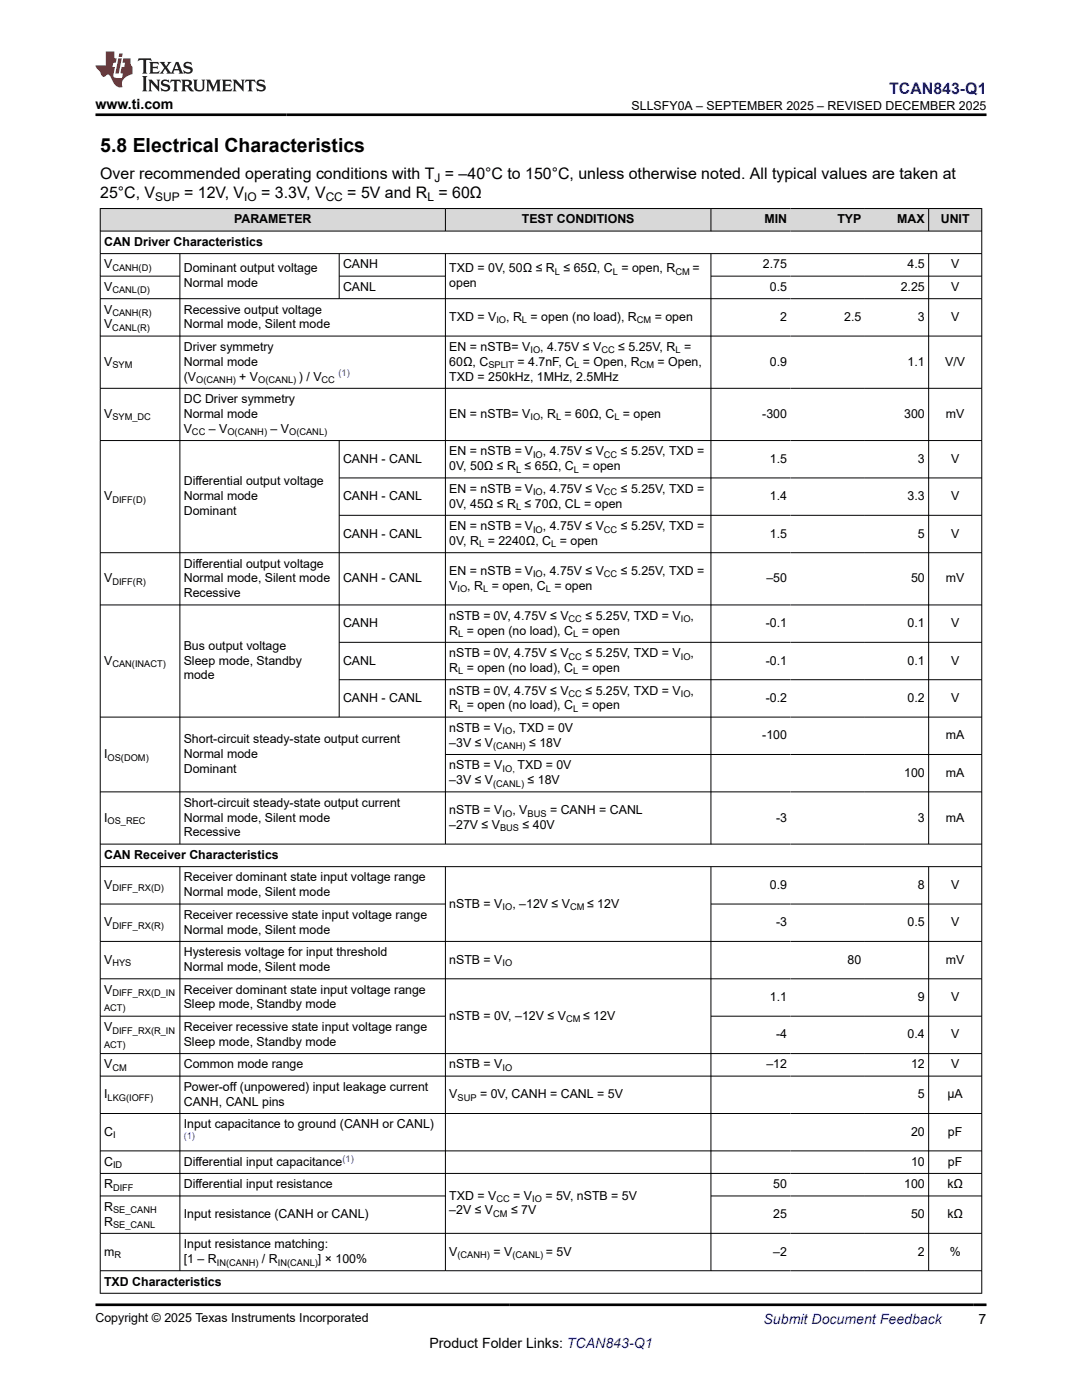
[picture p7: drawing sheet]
<svg xmlns="http://www.w3.org/2000/svg" width="216mm" height="279mm" viewBox="0 0 216 279" stroke-linecap="round" stroke-linejoin="round" font-family="sans-serif">
<defs><g id="words">
<text font-size="3.9" x="20" y="30.3">5.8 Electrical Characteristics</text>
<text font-size="3.2" fill="#00f" x="177.4" y="18.7">TCAN843-Q1</text>
<g font-size="3.2">
<text x="20" y="35.7">Over recommended operating conditions with T = –40°C to 150°C, unless otherwise noted. All typical values are taken at</text>
<text x="20" y="39.5">25°C, V</text>
<text x="36.8" y="39.5">= 12V, V</text>
<text x="52.1" y="39.5">= 3.3V, V</text>
<text x="69.3" y="39.5">= 5V and R = 60Ω</text>
</g>
<g font-size="2.8">
<text x="19.1" y="21.8">www.ti.com</text>
<text x="85.7" y="269">Product Folder Links: TCAN843-Q1</text>
<text x="195.3" y="264.2">7</text>
</g>
<text font-size="2.8" fill="#00f" x="152.4" y="264.2">Submit Document Feedback</text>
<g font-size="2.5">
<text x="126" y="21.9">SLLSFY0A – SEPTEMBER 2025 – REVISED DECEMBER 2025</text>
<text x="46.7" y="44.6">PARAMETER</text>
<text x="104.1" y="44.6">TEST CONDITIONS</text>
<text x="152.5" y="44.6">MIN</text>
<text x="167.1" y="44.6">TYP</text>
<text x="179" y="44.6">MAX</text>
<text x="187.7" y="44.6">UNIT</text>
<text x="20.8" y="49.1">CAN Driver Characteristics</text>
<text x="20.8" y="53.6">V</text>
<text x="68.5" y="53.6">CANH</text>
<text x="152.2" y="53.6">2.75</text>
<text x="181.1" y="53.6">4.5</text>
<text x="189.8" y="53.6">V</text>
<text x="20.8" y="58.1">V</text>
<text x="36.7" y="54.3">Dominant output voltage</text>
<text x="36.7" y="57.3">Normal mode</text>
<text x="68.5" y="58.1">CANL</text>
<text x="89.6" y="57.3">open</text>
<text x="89.6" y="54.3">TXD = 0V, 50Ω ≤ R ≤ 65Ω, C = open, R</text>
<text x="138.2" y="54.3">=</text>
<text x="153.6" y="58.1">0.5</text>
<text x="179.7" y="58.1">2.25</text>
<text x="189.8" y="58.1">V</text>
<text x="20.8" y="65.5">V</text>
<text x="20.8" y="62.6">V</text>
<text x="36.7" y="62.6">Recessive output voltage</text>
<text x="36.7" y="65.5">Normal mode, Silent mode</text>
<text x="89.6" y="64.1">TXD = V</text>
<text x="101" y="64.1">, R = open (no load), R</text>
<text x="130.6" y="64.1">= open</text>
<text x="155.7" y="64.1">2</text>
<text x="168.5" y="64.1">2.5</text>
<text x="183.2" y="64.1">3</text>
<text x="189.8" y="64.1">V</text>
<text x="36.7" y="70">Driver symmetry</text>
<text x="89.6" y="70">EN = nSTB= V</text>
<text x="107.8" y="70">, 4.75V ≤ V</text>
<text x="123.4" y="70">≤ 5.25V, R =</text>
<text x="20.8" y="73">V</text>
<text x="36.7" y="73">Normal mode</text>
<text x="36.7" y="76">(V</text>
<text x="47.7" y="76">+ V</text>
<text x="59.6" y="76">) / V</text>
<text x="89.6" y="73">60Ω, C</text>
<text x="89.6" y="76">TXD = 250kHz, 1MHz, 2.5MHz</text>
<text x="103.3" y="73">= 4.7nF, C = Open, R</text>
<text x="131.2" y="73">= Open,</text>
<text x="153.6" y="73">0.9</text>
<text x="181.1" y="73">1.1</text>
<text x="188.6" y="73">V/V</text>
<text x="20.8" y="83.4">V</text>
<text x="36.7" y="80.5">DC Driver symmetry</text>
<text x="36.7" y="83.4">Normal mode</text>
<text x="89.6" y="83.4">EN = nSTB= V</text>
<text x="107.8" y="83.4">, R = 60Ω, C = open</text>
<text x="152.1" y="83.4">-300</text>
<text x="180.4" y="83.4">300</text>
<text x="188.8" y="83.4">mV</text>
<text x="36.7" y="86.4">V</text>
<text x="41.7" y="86.4">– V</text>
<text x="54" y="86.4">– V</text>
<text x="68.5" y="92.4">CANH - CANL</text>
<text x="89.6" y="93.8">0V, 50Ω ≤ R ≤ 65Ω, C = open</text>
<text x="89.6" y="90.9">EN = nSTB = V</text>
<text x="108.3" y="90.9">, 4.75V ≤ V</text>
<text x="123.9" y="90.9">≤ 5.25V, TXD =</text>
<text x="153.6" y="92.4">1.5</text>
<text x="183.2" y="92.4">3</text>
<text x="189.8" y="92.4">V</text>
<text x="20.8" y="99.8">V</text>
<text x="36.7" y="96.9">Differential output voltage</text>
<text x="36.7" y="99.8">Normal mode</text>
<text x="68.5" y="99.8">CANH - CANL</text>
<text x="89.6" y="101.3">0V, 45Ω ≤ R ≤ 70Ω, CL = open</text>
<text x="89.6" y="98.3">EN = nSTB = V</text>
<text x="108.3" y="98.3">, 4.75V ≤ V</text>
<text x="123.9" y="98.3">≤ 5.25V, TXD =</text>
<text x="153.6" y="99.8">1.4</text>
<text x="181.1" y="99.8">3.3</text>
<text x="189.8" y="99.8">V</text>
<text x="36.7" y="102.8">Dominant</text>
<text x="68.5" y="107.3">CANH - CANL</text>
<text x="89.6" y="105.8">EN = nSTB = V</text>
<text x="108.3" y="105.8">, 4.75V ≤ V</text>
<text x="123.9" y="105.8">≤ 5.25V, TXD =</text>
<text x="153.6" y="107.3">1.5</text>
<text x="183.2" y="107.3">5</text>
<text x="189.8" y="107.3">V</text>
<text x="36.7" y="113.3">Differential output voltage</text>
<text x="89.6" y="108.8">0V, R = 2240Ω, C = open</text>
<text x="20.8" y="116.2">V</text>
<text x="36.7" y="116.2">Normal mode, Silent mode</text>
<text x="36.7" y="119.2">Recessive</text>
<text x="68.5" y="116.2">CANH - CANL</text>
<text x="89.6" y="117.7">V</text>
<text x="89.6" y="114.7">EN = nSTB = V</text>
<text x="93.2" y="117.7">, R = open, C = open</text>
<text x="108.3" y="114.7">, 4.75V ≤ V</text>
<text x="123.9" y="114.7">≤ 5.25V, TXD =</text>
<text x="152.9" y="116.2">–50</text>
<text x="181.8" y="116.2">50</text>
<text x="188.8" y="116.2">mV</text>
<text x="68.5" y="125.2">CANH</text>
<text x="89.6" y="123.7">nSTB = 0V, 4.75V ≤ V</text>
<text x="116.8" y="123.7">≤ 5.25V, TXD = V</text>
<text x="137.8" y="123.7">,</text>
<text x="152.8" y="125.2">-0.1</text>
<text x="181.1" y="125.2">0.1</text>
<text x="189.8" y="125.2">V</text>
<text x="36.7" y="129.7">Bus output voltage</text>
<text x="89.6" y="126.7">R = open (no load), C = open</text>
<text x="89.6" y="131.2">nSTB = 0V, 4.75V ≤ V</text>
<text x="116.8" y="131.2">≤ 5.25V, TXD = V</text>
<text x="137.8" y="131.2">,</text>
<text x="20.8" y="132.6">V</text>
<text x="36.7" y="132.6">Sleep mode, Standby</text>
<text x="36.7" y="135.6">mode</text>
<text x="68.5" y="132.6">CANL</text>
<text x="89.6" y="134.1">R = open (no load), C = open</text>
<text x="152.8" y="132.6">-0.1</text>
<text x="181.1" y="132.6">0.1</text>
<text x="189.8" y="132.6">V</text>
<text x="68.5" y="140.1">CANH - CANL</text>
<text x="89.6" y="138.6">nSTB = 0V, 4.75V ≤ V</text>
<text x="89.6" y="141.6">R = open (no load), C = open</text>
<text x="116.8" y="138.6">≤ 5.25V, TXD = V</text>
<text x="137.8" y="138.6">,</text>
<text x="152.8" y="140.1">-0.2</text>
<text x="181.1" y="140.1">0.2</text>
<text x="189.8" y="140.1">V</text>
<text x="36.7" y="148.3">Short-circuit steady-state output current</text>
<text x="89.6" y="149">–3V ≤ V</text>
<text x="89.6" y="146.1">nSTB = V</text>
<text x="102.2" y="146.1">, TXD = 0V</text>
<text x="105.6" y="149">≤ 18V</text>
<text x="152.1" y="147.6">-100</text>
<text x="188.8" y="147.6">mA</text>
<text x="20.8" y="151.3">I</text>
<text x="36.7" y="151.3">Normal mode</text>
<text x="36.7" y="154.2">Dominant</text>
<text x="89.6" y="153.5">nSTB = V</text>
<text x="103.3" y="153.5">TXD = 0V</text>
<text x="180.4" y="155">100</text>
<text x="188.8" y="155">mA</text>
<text x="36.7" y="161">Short-circuit steady-state output current</text>
<text x="89.6" y="156.5">–3V ≤ V</text>
<text x="105.3" y="156.5">≤ 18V</text>
<text x="20.8" y="164">I</text>
<text x="36.7" y="164">Normal mode, Silent mode</text>
<text x="36.7" y="166.9">Recessive</text>
<text x="89.6" y="165.4">–27V ≤ V</text>
<text x="89.6" y="162.5">nSTB = V</text>
<text x="102.2" y="162.5">, V</text>
<text x="104.3" y="165.4">≤ 40V</text>
<text x="109.7" y="162.5">= CANH = CANL</text>
<text x="154.9" y="164">-3</text>
<text x="183.2" y="164">3</text>
<text x="188.8" y="164">mA</text>
<text x="20.8" y="171.4">CAN Receiver Characteristics</text>
<text x="20.8" y="177.4">V</text>
<text x="36.7" y="175.9">Receiver dominant state input voltage range</text>
<text x="36.7" y="178.9">Normal mode, Silent mode</text>
<text x="153.6" y="177.4">0.9</text>
<text x="183.2" y="177.4">8</text>
<text x="189.8" y="177.4">V</text>
<text x="20.8" y="184.9">V</text>
<text x="36.7" y="183.4">Receiver recessive state input voltage range</text>
<text x="89.6" y="181.1">nSTB = V</text>
<text x="102.2" y="181.1">, –12V ≤ V</text>
<text x="117.1" y="181.1">≤ 12V</text>
<text x="154.9" y="184.9">-3</text>
<text x="181.1" y="184.9">0.5</text>
<text x="189.8" y="184.9">V</text>
<text x="36.7" y="186.3">Normal mode, Silent mode</text>
<text x="36.7" y="190.8">Hysteresis voltage for input threshold</text>
<text x="20.8" y="192.3">V</text>
<text x="36.7" y="193.8">Normal mode, Silent mode</text>
<text x="89.6" y="192.3">nSTB = V</text>
<text x="169.1" y="192.3">80</text>
<text x="188.8" y="192.3">mV</text>
<text x="20.8" y="198.3">V</text>
<text x="36.7" y="198.3">Receiver dominant state input voltage range</text>
<text x="36.7" y="201.3">Sleep mode, Standby mode</text>
<text x="89.6" y="203.5">nSTB = 0V, –12V ≤ V</text>
<text x="116.3" y="203.5">≤ 12V</text>
<text x="153.6" y="199.8">1.1</text>
<text x="183.2" y="199.8">9</text>
<text x="189.8" y="199.8">V</text>
<text x="20.8" y="205.8">V</text>
<text x="36.7" y="205.8">Receiver recessive state input voltage range</text>
<text x="36.7" y="208.7">Sleep mode, Standby mode</text>
<text x="154.9" y="207.2">-4</text>
<text x="181.1" y="207.2">0.4</text>
<text x="189.8" y="207.2">V</text>
<text x="20.8" y="213.2">V</text>
<text x="36.7" y="213.2">Common mode range</text>
<text x="89.6" y="213.2">nSTB = V</text>
<text x="152.9" y="213.2">–12</text>
<text x="181.8" y="213.2">12</text>
<text x="189.8" y="213.2">V</text>
<text x="20.8" y="219.2">I</text>
<text x="36.7" y="217.7">Power-off (unpowered) input leakage current</text>
<text x="36.7" y="220.7">CANH, CANL pins</text>
<text x="89.6" y="219.2">V</text>
<text x="95.8" y="219.2">= 0V, CANH = CANL = 5V</text>
<text x="183.2" y="219.2">5</text>
<text x="189.1" y="219.2">µA</text>
<text x="20.8" y="226.7">C</text>
<text x="36.7" y="225.2">Input capacitance to ground (CANH or CANL)</text>
<text x="181.8" y="226.7">20</text>
<text x="189.2" y="226.7">pF</text>
<text x="20.8" y="232.6">C</text>
<text x="36.7" y="232.6">Differential input capacitance</text>
<text x="181.8" y="232.6">10</text>
<text x="189.2" y="232.6">pF</text>
<text x="20.8" y="237.1">R</text>
<text x="36.7" y="237.1">Differential input resistance</text>
<text x="89.6" y="239.4">TXD = V</text>
<text x="102.4" y="239.4">= V</text>
<text x="108.8" y="239.4">= 5V, nSTB = 5V</text>
<text x="154.3" y="237.1">50</text>
<text x="180.4" y="237.1">100</text>
<text x="189" y="237.1">kΩ</text>
<text x="20.8" y="244.6">R</text>
<text x="20.8" y="241.6">R</text>
<text x="36.7" y="243.1">Input resistance (CANH or CANL)</text>
<text x="89.6" y="242.4">–2V ≤ V</text>
<text x="102" y="242.4">≤ 7V</text>
<text x="154.3" y="243.1">25</text>
<text x="181.8" y="243.1">50</text>
<text x="189" y="243.1">kΩ</text>
<text x="20.8" y="250.6">m</text>
<text x="36.7" y="249.1">Input resistance matching:</text>
<text x="89.6" y="250.6">V</text>
<text x="98.5" y="250.6">= V</text>
<text x="108.9" y="250.6">= 5V</text>
<text x="154.3" y="250.6">–2</text>
<text x="183.2" y="250.6">2</text>
<text x="189.5" y="250.6">%</text>
<text x="20.8" y="256.6">TXD Characteristics</text>
<text x="36.7" y="252.1">[1 – R</text>
<text x="52.3" y="252.1">/ R</text>
<text x="63.5" y="252.1">] × 100%</text>
<text x="19.1" y="263.9">Copyright © 2025 Texas Instruments Incorporated</text>
</g>
<g font-size="2.4">
<text x="31" y="40.1">SUP</text>
<text x="48.7" y="40.1">IO</text>
<text x="65" y="40.1">CC</text>
<text x="85.3" y="40.1">L</text>
<text x="86.7" y="36.3">J</text>
</g>
<g font-size="1.9">
<text x="22.4" y="54.1">CANH(D)</text>
<text x="22.4" y="58.6">CANL(D)</text>
<text x="110.7" y="54.8">L</text>
<text x="122.3" y="54.8">L</text>
<text x="134.8" y="54.8">CM</text>
<text x="22.4" y="63.1">CANH(R)</text>
<text x="99" y="64.5">IO</text>
<text x="104.2" y="64.5">L</text>
<text x="127.1" y="64.5">CM</text>
<text x="22.4" y="66">CANL(R)</text>
<text x="105.8" y="70.5">IO</text>
<text x="120" y="70.5">CC</text>
<text x="134.8" y="70.5">L</text>
<text x="22.4" y="73.5">SYM</text>
<text x="39.1" y="76.5">O(CANH)</text>
<text x="51.5" y="76.5">O(CANL)</text>
<text x="64.2" y="76.5">CC</text>
<text x="97.4" y="73.5">SPLIT</text>
<text x="114.6" y="73.5">L</text>
<text x="127.6" y="73.5">CM</text>
<text x="22.4" y="83.9">SYM_DC</text>
<text x="105.8" y="83.9">IO</text>
<text x="111" y="83.9">L</text>
<text x="122.6" y="83.9">L</text>
<text x="38.3" y="86.9">CC</text>
<text x="45.4" y="86.9">O(CANH)</text>
<text x="57.7" y="86.9">O(CANL)</text>
<text x="103" y="94.3">L</text>
<text x="106.4" y="91.4">IO</text>
<text x="114.5" y="94.3">L</text>
<text x="120.5" y="91.4">CC</text>
<text x="22.4" y="100.3">DIFF(D)</text>
<text x="103" y="101.8">L</text>
<text x="106.4" y="98.8">IO</text>
<text x="120.5" y="98.8">CC</text>
<text x="106.4" y="106.3">IO</text>
<text x="120.5" y="106.3">CC</text>
<text x="95.6" y="109.3">L</text>
<text x="110" y="109.3">L</text>
<text x="22.4" y="116.7">DIFF(R)</text>
<text x="91.3" y="118.2">IO</text>
<text x="96.4" y="118.2">L</text>
<text x="106.4" y="115.2">IO</text>
<text x="108.9" y="118.2">L</text>
<text x="120.5" y="115.2">CC</text>
<text x="113.5" y="124.2">CC</text>
<text x="135.9" y="124.2">IO</text>
<text x="91.4" y="127.1">L</text>
<text x="113.5" y="131.6">CC</text>
<text x="114.4" y="127.1">L</text>
<text x="135.9" y="131.6">IO</text>
<text x="22.4" y="133.1">CAN(INACT)</text>
<text x="91.4" y="134.6">L</text>
<text x="114.4" y="134.6">L</text>
<text x="91.4" y="142.1">L</text>
<text x="113.5" y="139.1">CC</text>
<text x="114.4" y="142.1">L</text>
<text x="135.9" y="139.1">IO</text>
<text x="98.4" y="149.5">(CANH)</text>
<text x="100.3" y="146.6">IO</text>
<text x="21.5" y="151.8">OS(DOM)</text>
<text x="100.3" y="154">IO,</text>
<text x="98.4" y="157">(CANL)</text>
<text x="21.5" y="164.5">OS_REC</text>
<text x="99.8" y="165.9">BUS</text>
<text x="100.3" y="163">IO</text>
<text x="105.3" y="163">BUS</text>
<text x="22.4" y="177.9">DIFF_RX(D)</text>
<text x="22.4" y="185.4">DIFF_RX(R)</text>
<text x="100.3" y="181.6">IO</text>
<text x="113.8" y="181.6">CM</text>
<text x="22.4" y="192.8">HYS</text>
<text x="100.3" y="192.8">IO</text>
<text x="20.8" y="201.8">ACT)</text>
<text x="22.4" y="198.8">DIFF_RX(D_IN</text>
<text x="20.8" y="209.2">ACT)</text>
<text x="22.4" y="206.3">DIFF_RX(R_IN</text>
<text x="112.9" y="204">CM</text>
<text x="22.4" y="213.7">CM</text>
<text x="100.3" y="213.7">IO</text>
<text x="21.5" y="219.7">LKG(IOFF)</text>
<text x="91.3" y="219.7">SUP</text>
<text x="22.6" y="227.2">I</text>
<text x="22.6" y="233.1">ID</text>
<text x="22.6" y="237.6">DIFF</text>
<text x="99" y="239.9">CC</text>
<text x="106.2" y="239.9">IO</text>
<text x="22.6" y="242.1">SE_CANH</text>
<text x="22.6" y="245.1">SE_CANL</text>
<text x="98.4" y="242.8">CM</text>
<text x="22.8" y="251.1">R</text>
<text x="91.3" y="251.1">(CANH)</text>
<text x="102.2" y="251.1">(CANL)</text>
<text x="43.3" y="252.6">IN(CANH)</text>
<text x="55.4" y="252.6">IN(CANL)</text>
</g>
<g font-size="1.9" fill="#00f">
<text x="67.5" y="75.1">(1)</text>
<text x="36.7" y="227.3">(1)</text>
<text x="68.3" y="231.8">(1)</text>
</g>
</g></defs>
<g fill="#d8d8d8">
<path d="M20 41.6h175.9v4.5h-175.9z" fill-rule="evenodd"/>
<path d="M20.1 41.7h68.7v4.4h-68.7z" fill-rule="evenodd"/>
<path d="M88.9 41.7h52.9v4.4h-52.9z" fill-rule="evenodd"/>
<path d="M141.9 41.7h15.9v4.4h-15.9z" fill-rule="evenodd"/>
<path d="M157.8 41.7h14.8v4.4h-14.8z" fill-rule="evenodd"/>
<path d="M172.6 41.7h12.6v4.4h-12.6z" fill-rule="evenodd"/>
<path d="M185.4 41.7h10.4v4.4h-10.4z" fill-rule="evenodd"/>
</g>
<g fill="none" stroke="#000" stroke-width=".2">
<path d="M19.9 41.6h176.1M19.9 46.1h176.1M19.9 50.6h176.1M19.9 55.1h16.1M19.9 59.6h176.1M20 41.6v216.6M35.9 50.6v117.9M67.7 50.6v9.1M67.7 55.1h21.2M88.9 41.6v4.6M88.9 50.6v117.9M141.9 41.6v4.6"/>
<path d="M141.9 50.6v117.9M141.9 55.1h54.1M185.3 41.6v4.6M185.3 50.6v117.9M195.9 41.6v216.6M19.9 67.1h176.1M19.9 77.5h176.1M19.9 87.9h176.1M67.7 87.9v55.3M67.7 95.4h128.3M19.9 110.3h176.1M67.7 102.8h128.3"/>
<path d="M19.9 120.7h176.1M67.7 128.2h128.3M67.7 135.7h128.3M19.9 158h176.1M88.9 150.6h107.1M196 143.1h-176.1M19.9 168.5h176.1M19.9 173h176.1M35.9 173v80.7M88.9 173v80.7M141.9 173v80.7M185.3 173v80.7"/>
<path d="M19.9 180.4h69M19.9 187.9h176.1M19.9 195.3h176.1M141.9 180.4h54.1M19.9 202.8h69M19.9 210.3h176.1M19.9 214.8h176.1M141.9 202.8h54.1M19.9 222.2h176.1M19.9 229.7h176.1M19.9 234.2h176.1M19.9 238.7h69"/>
<path d="M141.9 238.7h54.1M19.9 246.1h176.1M19.9 253.6h176.1M19.9 258.1h176.1"/>
</g>
<path d="M27.7 11.6l-.2 .6 .5-.2h.6v.1v2.2l-.2 .4h1l-.2-.4v-2.2v-.1h.5l.5 .2-.1-.6zM29.8 12.4l.2 .3v1.6l-.2 .4h1.9l.1-.6a1.08 1.08 0 0 1-1.3 .2v-.7h.6l.4 .2v-.7l-.4 .2h-.6v-.5l.2-.2a1 1 0 0 1 1 .3l-.1-.5zM31.8 12.4l1 1.1-1 1.2h.9l-.2-.2 .4-.8 .5 .8-.2 .2h1.6l-.2-.2 .1-.5h1l.1 .5-.1 .2h.9l-.2-.4-.8-1.9h-.5l-1 2.1-.8-1.1 .9-1h-.8l.2 .2-.5 .6-.3-.6 .1-.2zM35.2 12.8l.4 1h-.8zM36.8 12.5a.65 .65 0 0 0-.2 .7 .65 .65 0 0 0 .6 .5l.7 .1 .1 .3a.79 .79 0 0 1-.7 .4 .79 .79 0 0 1-.7-.5l.1 .7 .2-.1a.93 .93 0 0 0 1.1 0 .93 .93 0 0 0 .4-.9 1.46 1.46 0 0 0-1.2-.6l-.1-.3a1.09 1.09 0 0 1 1.2 .2l-.2-.6-.1 .1-.6-.2zM28.4 15.2l.2 .4v2.2l-.2 .4h1l-.2-.4v-2.2l.2-.4zM29.6 15.9l.2 .4v1.5l-.2 .4h.8l-.3-.4v-1.3l1.7 1.8v-2l.2-.4h-.8l.2 .2 .1 1.1-1.2-1.3zM32.3 16a.65 .65 0 0 0-.2 .8 .65 .65 0 0 0 .7 .4l.6 .2 .1 .2a.79 .79 0 0 1-.7 .4 .79 .79 0 0 1-.7-.5l.1 .7 .2-.1a.93 .93 0 0 0 1.1 .1 .93 .93 0 0 0 .4-1 1.46 1.46 0 0 0-1.2-.5l-.1-.4a1.09 1.09 0 0 1 1.2 .2l-.2-.6-.1 .1-.6-.1zM34.1 15.9l-.1 .6a.63 .63 0 0 1 .7-.3l.1 1.6-.3 .4h1l-.2-.4v-1.6a.66 .66 0 0 1 .8 .3l-.1-.6zM36.2 15.9l.2 .4v1.5l-.2 .4h.9l-.2-.2v-.7h.5l.1 .2a.79 .79 0 0 0 1.2 .6l-1-.9a.61 .61 0 0 0 .6-.6 .61 .61 0 0 0-.5-.7zM36.9 16.2h.2a.47 .47 0 0 1 .5 .1 .47 .47 0 0 1 .1 .5l-.2 .1-.6 .1zM38.5 15.9l.2 .2a2.27 2.27 0 0 0 .4 2 1.04 1.04 0 0 0 1.7-.7v-1.3l.2-.2h-.8l.2 .4v1.1a.6 .6 0 0 1-.6 .6 .6 .6 0 0 1-.6-.6v-1.1l.3-.4zM41.1 15.9l.2 .4v1.5l-.2 .4h.7l-.2-.4v-1.4l.9 1.9 .8-1.9v1.4l-.2 .4h1l-.3-.4v-1.5l.3-.4h-.8l-.7 1.5-.7-1.5zM44.3 15.9l.2 .4v1.5l-.2 .4h1.9l.1-.6a1.09 1.09 0 0 1-1.3 .2v-.7h.6l.4 .2v-.6l-.4 .2h-.6v-.6l.2-.1a1.01 1.01 0 0 1 1 .3l-.1-.6zM46.4 15.9l.3 .4v1.5l-.3 .4h.8l-.2-.4v-1.3l1.6 1.8v-2l.2-.4h-.7l.2 .2v1.1l-1.2-1.3zM49 15.9l-.1 .6a.63 .63 0 0 1 .8-.3v1.6l-.3 .4h1l-.2-.4v-1.6a.66 .66 0 0 1 .8 .3l-.1-.6zM51.4 16a.65 .65 0 0 0-.2 .8 .65 .65 0 0 0 .6 .4l.6 .2 .2 .2a.79 .79 0 0 1-.8 .4 .79 .79 0 0 1-.6-.5l.1 .7 .2-.1a.93 .93 0 0 0 1 .1 .93 .93 0 0 0 .5-1 1.46 1.46 0 0 0-1.3-.5l-.1-.4a1.09 1.09 0 0 1 1.3 .2l-.2-.6-.2 .1-.5-.1z" fill="#231f20"/>
<path d="M21.1 10.3v2.7h-2v.4l.9 1a.95 .95 0 0 0 .9 .9 .59 .59 0 0 1 .6-.4 .59 .59 0 0 1 .5 .3l.4 .8a1.59 1.59 0 0 0 2.1 1.4 1.61 1.61 0 0 1 1-2.3l1-.3-.1-1.5a1.59 1.59 0 0 1-.4-1.7h-1.4l-.2 .9h.5l-.1 .9h-.5l-.2 .9v.3l.4 .1-.2 .9h-.6a.73 .73 0 0 1-1.1-.7l.3-1.5h-.5l.2-.9h.5l.2-.9h-.5v-1.3zM23.6 11.6l-.6 3.1h.7l.6-3.1zM23.8 10.7l-.1 .6h.7l.1-.6z" fill="#ed1c24"/>
<path d="M19.1 22.9h177.8M19.1 260.4h177.8" fill="none" stroke="#000" stroke-width=".53"/>
<use href="#words"/>
</svg>
